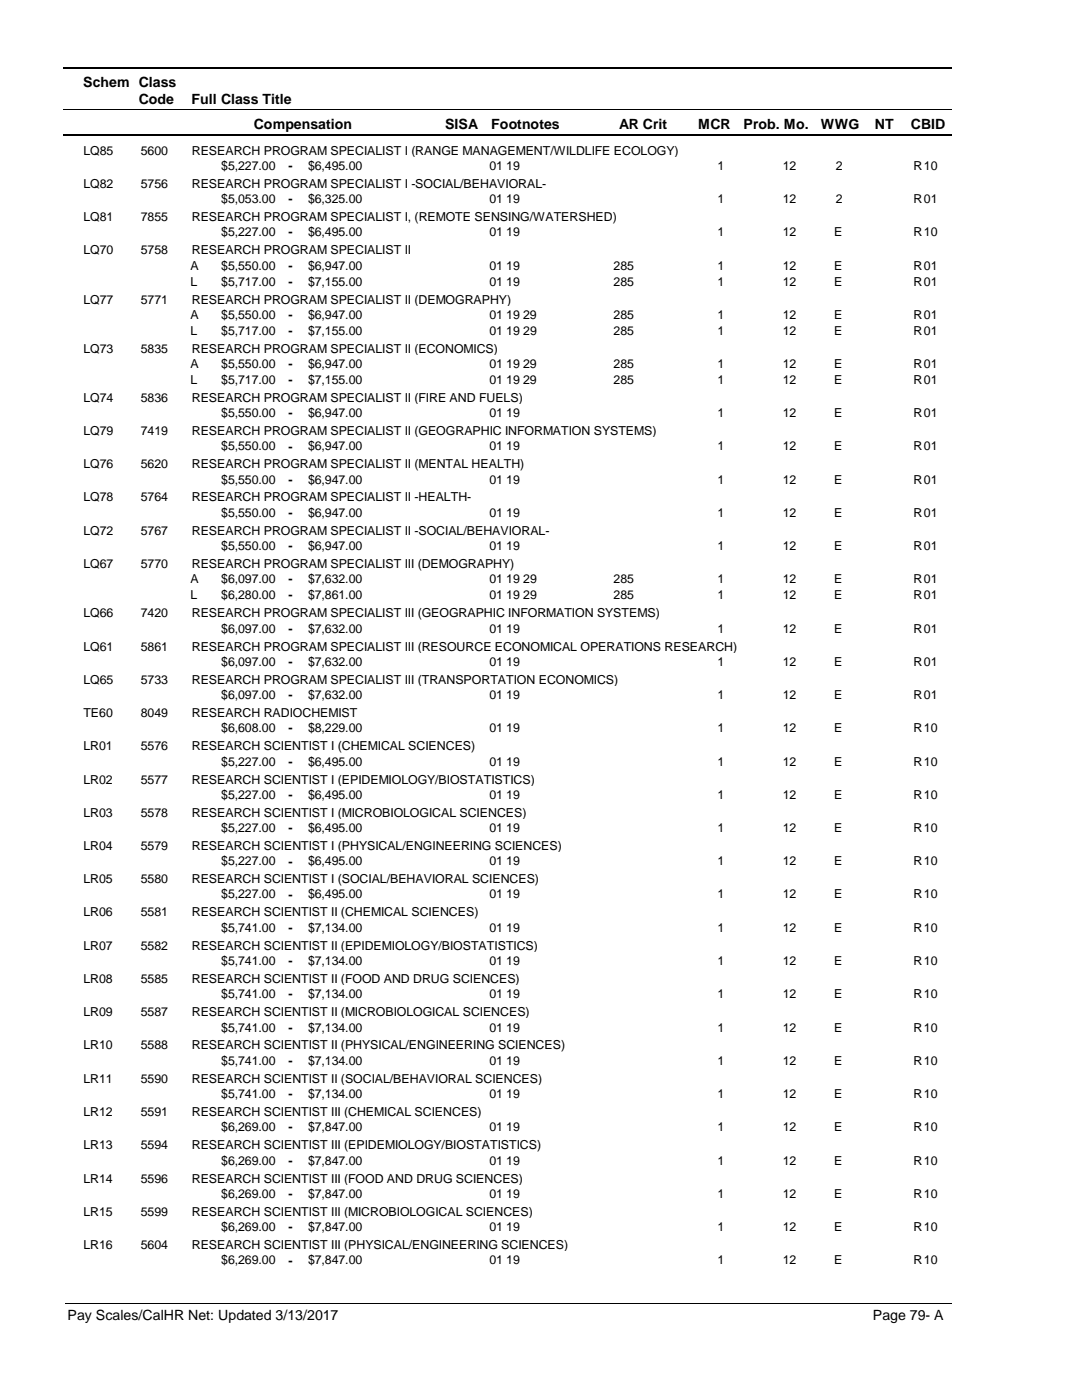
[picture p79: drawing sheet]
<svg xmlns="http://www.w3.org/2000/svg" width="216mm" height="279mm" viewBox="0 0 216 279" stroke-linecap="round" stroke-linejoin="round" font-family="sans-serif">
<defs><g id="words">
<g font-size="2.8">
<text x="16.6" y="17.3">Schem Class</text>
<text x="27.7" y="20.7">Code</text>
<text x="38.2" y="20.7">Full Class Title</text>
<text x="50.6" y="25.7">Compensation</text>
<text x="88.7" y="25.7">SISA</text>
<text x="98" y="25.7">Footnotes</text>
<text x="123.5" y="25.7">AR Crit</text>
<text x="139.2" y="25.7">MCR</text>
<text x="148.3" y="25.7">Prob. Mo.</text>
<text x="163.7" y="25.7">WWG</text>
<text x="174.5" y="25.7">NT</text>
<text x="181.6" y="25.7">CBID</text>
<text x="13.5" y="263.5">Pay Scales/CalHR Net: Updated 3/13/2017</text>
<text x="174.1" y="263.5">Page 79- A</text>
</g>
<g font-size="2.5">
<text x="16.6" y="30.8">LQ85</text>
<text x="28.1" y="30.8">5600</text>
<text x="38.2" y="30.8">RESEARCH PROGRAM SPECIALIST I (RANGE MANAGEMENT/WILDLIFE ECOLOGY)</text>
<text x="44.1" y="33.9">$5,227.00</text>
<text x="57.5" y="33.9">-</text>
<text x="61.4" y="33.9">$6,495.00</text>
<text x="97.6" y="33.9">01 19</text>
<text x="143.1" y="33.9">1</text>
<text x="156.1" y="33.9">12</text>
<text x="166.6" y="33.9">2</text>
<text x="182.2" y="33.9">R</text>
<text x="184.2" y="33.9">10</text>
<text x="16.6" y="37.5">LQ82</text>
<text x="28.1" y="37.5">5756</text>
<text x="38.2" y="37.5">RESEARCH PROGRAM SPECIALIST I -SOCIAL/BEHAVIORAL-</text>
<text x="44.1" y="40.6">$5,053.00</text>
<text x="57.5" y="40.6">-</text>
<text x="61.4" y="40.6">$6,325.00</text>
<text x="97.6" y="40.6">01 19</text>
<text x="143.1" y="40.6">1</text>
<text x="156.1" y="40.6">12</text>
<text x="166.6" y="40.6">2</text>
<text x="182.2" y="40.6">R</text>
<text x="184.2" y="40.6">01</text>
<text x="16.6" y="44.1">LQ81</text>
<text x="28.1" y="44.1">7855</text>
<text x="38.2" y="44.1">RESEARCH PROGRAM SPECIALIST I, (REMOTE SENSING/WATERSHED)</text>
<text x="44.1" y="47.2">$5,227.00</text>
<text x="57.5" y="47.2">-</text>
<text x="61.4" y="47.2">$6,495.00</text>
<text x="97.6" y="47.2">01 19</text>
<text x="143.1" y="47.2">1</text>
<text x="156.1" y="47.2">12</text>
<text x="166.3" y="47.2">E</text>
<text x="182.2" y="47.2">R</text>
<text x="184.2" y="47.2">10</text>
<text x="16.6" y="50.7">LQ70</text>
<text x="28.1" y="50.7">5758</text>
<text x="38" y="53.8">A</text>
<text x="38.2" y="50.7">RESEARCH PROGRAM SPECIALIST II</text>
<text x="44.1" y="53.8">$5,550.00</text>
<text x="57.5" y="53.9">-</text>
<text x="61.4" y="53.8">$6,947.00</text>
<text x="97.6" y="53.8">01 19</text>
<text x="122.4" y="53.8">285</text>
<text x="143.1" y="53.8">1</text>
<text x="156.1" y="53.8">12</text>
<text x="166.3" y="53.8">E</text>
<text x="182.2" y="53.8">R</text>
<text x="184.2" y="53.8">01</text>
<text x="38" y="57">L</text>
<text x="44.1" y="57">$5,717.00</text>
<text x="57.5" y="57">-</text>
<text x="61.4" y="57">$7,155.00</text>
<text x="97.6" y="57">01 19</text>
<text x="122.4" y="57">285</text>
<text x="143.1" y="57">1</text>
<text x="156.1" y="57">12</text>
<text x="166.3" y="57">E</text>
<text x="182.2" y="57">R</text>
<text x="184.2" y="57">01</text>
<text x="16.6" y="60.6">LQ77</text>
<text x="28.1" y="60.6">5771</text>
<text x="38" y="63.6">A</text>
<text x="38.2" y="60.6">RESEARCH PROGRAM SPECIALIST II (DEMOGRAPHY)</text>
<text x="44.1" y="63.6">$5,550.00</text>
<text x="57.5" y="63.7">-</text>
<text x="61.4" y="63.6">$6,947.00</text>
<text x="97.6" y="63.6">01 19 29</text>
<text x="122.4" y="63.6">285</text>
<text x="143.1" y="63.6">1</text>
<text x="156.1" y="63.6">12</text>
<text x="166.3" y="63.6">E</text>
<text x="182.2" y="63.6">R</text>
<text x="184.2" y="63.6">01</text>
<text x="16.6" y="70.4">LQ73</text>
<text x="28.1" y="70.4">5835</text>
<text x="38" y="66.8">L</text>
<text x="38.2" y="70.4">RESEARCH PROGRAM SPECIALIST II (ECONOMICS)</text>
<text x="44.1" y="66.8">$5,717.00</text>
<text x="57.5" y="66.9">-</text>
<text x="61.4" y="66.8">$7,155.00</text>
<text x="97.6" y="66.8">01 19 29</text>
<text x="122.4" y="66.8">285</text>
<text x="143.1" y="66.8">1</text>
<text x="156.1" y="66.8">12</text>
<text x="166.3" y="66.8">E</text>
<text x="182.2" y="66.8">R</text>
<text x="184.2" y="66.8">01</text>
<text x="38" y="73.4">A</text>
<text x="38" y="76.6">L</text>
<text x="44.1" y="73.4">$5,550.00</text>
<text x="44.1" y="76.6">$5,717.00</text>
<text x="57.5" y="73.5">-</text>
<text x="57.5" y="76.6">-</text>
<text x="61.4" y="73.4">$6,947.00</text>
<text x="61.4" y="76.6">$7,155.00</text>
<text x="97.6" y="73.4">01 19 29</text>
<text x="97.6" y="76.6">01 19 29</text>
<text x="122.4" y="73.4">285</text>
<text x="122.4" y="76.6">285</text>
<text x="143.1" y="73.4">1</text>
<text x="143.1" y="76.6">1</text>
<text x="156.1" y="73.4">12</text>
<text x="156.1" y="76.6">12</text>
<text x="166.3" y="73.4">E</text>
<text x="166.3" y="76.6">E</text>
<text x="182.2" y="73.4">R</text>
<text x="182.2" y="76.6">R</text>
<text x="184.2" y="73.4">01</text>
<text x="184.2" y="76.6">01</text>
<text x="16.6" y="80.2">LQ74</text>
<text x="28.1" y="80.2">5836</text>
<text x="38.2" y="80.2">RESEARCH PROGRAM SPECIALIST II (FIRE AND FUELS)</text>
<text x="44.1" y="83.3">$5,550.00</text>
<text x="57.5" y="83.3">-</text>
<text x="61.4" y="83.3">$6,947.00</text>
<text x="97.6" y="83.3">01 19</text>
<text x="143.1" y="83.3">1</text>
<text x="156.1" y="83.3">12</text>
<text x="166.3" y="83.3">E</text>
<text x="182.2" y="83.3">R</text>
<text x="184.2" y="83.3">01</text>
<text x="16.6" y="86.8">LQ79</text>
<text x="28.1" y="86.8">7419</text>
<text x="38.2" y="86.8">RESEARCH PROGRAM SPECIALIST II (GEOGRAPHIC INFORMATION SYSTEMS)</text>
<text x="44.1" y="89.9">$5,550.00</text>
<text x="57.5" y="89.9">-</text>
<text x="61.4" y="89.9">$6,947.00</text>
<text x="97.6" y="89.9">01 19</text>
<text x="143.1" y="89.9">1</text>
<text x="156.1" y="89.9">12</text>
<text x="166.3" y="89.9">E</text>
<text x="182.2" y="89.9">R</text>
<text x="184.2" y="89.9">01</text>
<text x="16.6" y="93.5">LQ76</text>
<text x="28.1" y="93.5">5620</text>
<text x="38.2" y="93.5">RESEARCH PROGRAM SPECIALIST II (MENTAL HEALTH)</text>
<text x="16.6" y="100.1">LQ78</text>
<text x="28.1" y="100.1">5764</text>
<text x="38.2" y="100.1">RESEARCH PROGRAM SPECIALIST II -HEALTH-</text>
<text x="44.1" y="96.5">$5,550.00</text>
<text x="57.5" y="96.6">-</text>
<text x="61.4" y="96.5">$6,947.00</text>
<text x="97.6" y="96.5">01 19</text>
<text x="143.1" y="96.5">1</text>
<text x="156.1" y="96.5">12</text>
<text x="166.3" y="96.5">E</text>
<text x="182.2" y="96.5">R</text>
<text x="184.2" y="96.5">01</text>
<text x="16.6" y="106.7">LQ72</text>
<text x="28.1" y="106.7">5767</text>
<text x="38.2" y="106.7">RESEARCH PROGRAM SPECIALIST II -SOCIAL/BEHAVIORAL-</text>
<text x="44.1" y="103.2">$5,550.00</text>
<text x="57.5" y="103.2">-</text>
<text x="61.4" y="103.2">$6,947.00</text>
<text x="97.6" y="103.2">01 19</text>
<text x="143.1" y="103.2">1</text>
<text x="156.1" y="103.2">12</text>
<text x="166.3" y="103.2">E</text>
<text x="182.2" y="103.2">R</text>
<text x="184.2" y="103.2">01</text>
<text x="16.6" y="113.4">LQ67</text>
<text x="28.1" y="113.4">5770</text>
<text x="38.2" y="113.4">RESEARCH PROGRAM SPECIALIST III (DEMOGRAPHY)</text>
<text x="44.1" y="109.8">$5,550.00</text>
<text x="57.5" y="109.8">-</text>
<text x="61.4" y="109.8">$6,947.00</text>
<text x="97.6" y="109.8">01 19</text>
<text x="143.1" y="109.8">1</text>
<text x="156.1" y="109.8">12</text>
<text x="166.3" y="109.8">E</text>
<text x="182.2" y="109.8">R</text>
<text x="184.2" y="109.8">01</text>
<text x="38" y="116.4">A</text>
<text x="38" y="119.6">L</text>
<text x="44.1" y="116.4">$6,097.00</text>
<text x="44.1" y="119.6">$6,280.00</text>
<text x="57.5" y="116.5">-</text>
<text x="57.5" y="119.6">-</text>
<text x="61.4" y="116.4">$7,632.00</text>
<text x="61.4" y="119.6">$7,861.00</text>
<text x="97.6" y="116.4">01 19 29</text>
<text x="97.6" y="119.6">01 19 29</text>
<text x="122.4" y="116.4">285</text>
<text x="122.4" y="119.6">285</text>
<text x="143.1" y="116.4">1</text>
<text x="143.1" y="119.6">1</text>
<text x="156.1" y="116.4">12</text>
<text x="156.1" y="119.6">12</text>
<text x="166.3" y="116.4">E</text>
<text x="166.3" y="119.6">E</text>
<text x="182.2" y="116.4">R</text>
<text x="182.2" y="119.6">R</text>
<text x="184.2" y="116.4">01</text>
<text x="184.2" y="119.6">01</text>
<text x="16.6" y="123.2">LQ66</text>
<text x="28.1" y="123.2">7420</text>
<text x="38.2" y="123.2">RESEARCH PROGRAM SPECIALIST III (GEOGRAPHIC INFORMATION SYSTEMS)</text>
<text x="16.6" y="129.8">LQ61</text>
<text x="28.1" y="129.8">5861</text>
<text x="38.2" y="129.8">RESEARCH PROGRAM SPECIALIST III (RESOURCE ECONOMICAL OPERATIONS RESEARCH)</text>
<text x="44.1" y="126.3">$6,097.00</text>
<text x="57.5" y="126.3">-</text>
<text x="61.4" y="126.3">$7,632.00</text>
<text x="97.6" y="126.3">01 19</text>
<text x="143.1" y="126.3">1</text>
<text x="156.1" y="126.3">12</text>
<text x="166.3" y="126.3">E</text>
<text x="182.2" y="126.3">R</text>
<text x="184.2" y="126.3">01</text>
<text x="16.6" y="136.5">LQ65</text>
<text x="28.1" y="136.5">5733</text>
<text x="38.2" y="136.5">RESEARCH PROGRAM SPECIALIST III (TRANSPORTATION ECONOMICS)</text>
<text x="44.1" y="132.9">$6,097.00</text>
<text x="57.5" y="132.9">-</text>
<text x="61.4" y="132.9">$7,632.00</text>
<text x="97.6" y="132.9">01 19</text>
<text x="143.1" y="132.9">1</text>
<text x="156.1" y="132.9">12</text>
<text x="166.3" y="132.9">E</text>
<text x="182.2" y="132.9">R</text>
<text x="184.2" y="132.9">01</text>
<text x="16.6" y="143.1">TE60</text>
<text x="28.1" y="143.1">8049</text>
<text x="38.2" y="143.1">RESEARCH RADIOCHEMIST</text>
<text x="44.1" y="139.5">$6,097.00</text>
<text x="57.5" y="139.5">-</text>
<text x="61.4" y="139.5">$7,632.00</text>
<text x="97.6" y="139.5">01 19</text>
<text x="143.1" y="139.5">1</text>
<text x="156.1" y="139.5">12</text>
<text x="166.3" y="139.5">E</text>
<text x="182.2" y="139.5">R</text>
<text x="184.2" y="139.5">01</text>
<text x="16.6" y="149.7">LR01</text>
<text x="28.1" y="149.7">5576</text>
<text x="38.2" y="149.7">RESEARCH SCIENTIST I (CHEMICAL SCIENCES)</text>
<text x="44.1" y="146.2">$6,608.00</text>
<text x="57.5" y="146.2">-</text>
<text x="61.4" y="146.2">$8,229.00</text>
<text x="97.6" y="146.2">01 19</text>
<text x="143.1" y="146.2">1</text>
<text x="156.1" y="146.2">12</text>
<text x="166.3" y="146.2">E</text>
<text x="182.2" y="146.2">R</text>
<text x="184.2" y="146.2">10</text>
<text x="44.1" y="152.8">$5,227.00</text>
<text x="57.5" y="152.8">-</text>
<text x="61.4" y="152.8">$6,495.00</text>
<text x="97.6" y="152.8">01 19</text>
<text x="143.1" y="152.8">1</text>
<text x="156.1" y="152.8">12</text>
<text x="166.3" y="152.8">E</text>
<text x="182.2" y="152.8">R</text>
<text x="184.2" y="152.8">10</text>
<text x="16.6" y="156.4">LR02</text>
<text x="28.1" y="156.4">5577</text>
<text x="38.2" y="156.4">RESEARCH SCIENTIST I (EPIDEMIOLOGY/BIOSTATISTICS)</text>
<text x="44.1" y="159.4">$5,227.00</text>
<text x="57.5" y="159.4">-</text>
<text x="61.4" y="159.4">$6,495.00</text>
<text x="97.6" y="159.4">01 19</text>
<text x="143.1" y="159.4">1</text>
<text x="156.1" y="159.4">12</text>
<text x="166.3" y="159.4">E</text>
<text x="182.2" y="159.4">R</text>
<text x="184.2" y="159.4">10</text>
<text x="16.6" y="163">LR03</text>
<text x="28.1" y="163">5578</text>
<text x="38.2" y="163">RESEARCH SCIENTIST I (MICROBIOLOGICAL SCIENCES)</text>
<text x="44.1" y="166.1">$5,227.00</text>
<text x="57.5" y="166.1">-</text>
<text x="61.4" y="166.1">$6,495.00</text>
<text x="97.6" y="166.1">01 19</text>
<text x="143.1" y="166.1">1</text>
<text x="156.1" y="166.1">12</text>
<text x="166.3" y="166.1">E</text>
<text x="182.2" y="166.1">R</text>
<text x="184.2" y="166.1">10</text>
<text x="16.6" y="169.6">LR04</text>
<text x="28.1" y="169.6">5579</text>
<text x="38.2" y="169.6">RESEARCH SCIENTIST I (PHYSICAL/ENGINEERING SCIENCES)</text>
<text x="44.1" y="172.7">$5,227.00</text>
<text x="57.5" y="172.8">-</text>
<text x="61.4" y="172.7">$6,495.00</text>
<text x="97.6" y="172.7">01 19</text>
<text x="143.1" y="172.7">1</text>
<text x="156.1" y="172.7">12</text>
<text x="166.3" y="172.7">E</text>
<text x="182.2" y="172.7">R</text>
<text x="184.2" y="172.7">10</text>
<text x="16.6" y="176.3">LR05</text>
<text x="28.1" y="176.3">5580</text>
<text x="38.2" y="176.3">RESEARCH SCIENTIST I (SOCIAL/BEHAVIORAL SCIENCES)</text>
<text x="44.1" y="179.3">$5,227.00</text>
<text x="57.5" y="179.4">-</text>
<text x="61.4" y="179.3">$6,495.00</text>
<text x="97.6" y="179.3">01 19</text>
<text x="143.1" y="179.3">1</text>
<text x="156.1" y="179.3">12</text>
<text x="166.3" y="179.3">E</text>
<text x="182.2" y="179.3">R</text>
<text x="184.2" y="179.3">10</text>
<text x="16.6" y="182.9">LR06</text>
<text x="28.1" y="182.9">5581</text>
<text x="38.2" y="182.9">RESEARCH SCIENTIST II (CHEMICAL SCIENCES)</text>
<text x="44.1" y="186">$5,741.00</text>
<text x="61.4" y="186">$7,134.00</text>
<text x="97.6" y="186">01 19</text>
<text x="143.1" y="186">1</text>
<text x="156.1" y="186">12</text>
<text x="166.3" y="186">E</text>
<text x="182.2" y="186">R</text>
<text x="184.2" y="186">10</text>
<text x="16.6" y="189.6">LR07</text>
<text x="28.1" y="189.6">5582</text>
<text x="38.2" y="189.6">RESEARCH SCIENTIST II (EPIDEMIOLOGY/BIOSTATISTICS)</text>
<text x="57.5" y="186">-</text>
<text x="16.6" y="196.2">LR08</text>
<text x="28.1" y="196.2">5585</text>
<text x="38.2" y="196.2">RESEARCH SCIENTIST II (FOOD AND DRUG SCIENCES)</text>
<text x="44.1" y="192.6">$5,741.00</text>
<text x="57.5" y="192.7">-</text>
<text x="61.4" y="192.6">$7,134.00</text>
<text x="97.6" y="192.6">01 19</text>
<text x="143.1" y="192.6">1</text>
<text x="156.1" y="192.6">12</text>
<text x="166.3" y="192.6">E</text>
<text x="182.2" y="192.6">R</text>
<text x="184.2" y="192.6">10</text>
<text x="16.6" y="202.8">LR09</text>
<text x="28.1" y="202.8">5587</text>
<text x="38.2" y="202.8">RESEARCH SCIENTIST II (MICROBIOLOGICAL SCIENCES)</text>
<text x="44.1" y="199.2">$5,741.00</text>
<text x="57.5" y="199.3">-</text>
<text x="61.4" y="199.2">$7,134.00</text>
<text x="97.6" y="199.2">01 19</text>
<text x="143.1" y="199.2">1</text>
<text x="156.1" y="199.2">12</text>
<text x="166.3" y="199.2">E</text>
<text x="182.2" y="199.2">R</text>
<text x="184.2" y="199.2">10</text>
<text x="16.6" y="209.5">LR10</text>
<text x="28.1" y="209.5">5588</text>
<text x="38.2" y="209.5">RESEARCH SCIENTIST II (PHYSICAL/ENGINEERING SCIENCES)</text>
<text x="44.1" y="205.9">$5,741.00</text>
<text x="57.5" y="205.9">-</text>
<text x="61.4" y="205.9">$7,134.00</text>
<text x="97.6" y="205.9">01 19</text>
<text x="143.1" y="205.9">1</text>
<text x="156.1" y="205.9">12</text>
<text x="166.3" y="205.9">E</text>
<text x="182.2" y="205.9">R</text>
<text x="184.2" y="205.9">10</text>
<text x="44.1" y="212.5">$5,741.00</text>
<text x="57.5" y="212.6">-</text>
<text x="61.4" y="212.5">$7,134.00</text>
<text x="97.6" y="212.5">01 19</text>
<text x="143.1" y="212.5">1</text>
<text x="156.1" y="212.5">12</text>
<text x="166.3" y="212.5">E</text>
<text x="182.2" y="212.5">R</text>
<text x="184.2" y="212.5">10</text>
<text x="16.6" y="216.1">LR11</text>
<text x="28.1" y="216.1">5590</text>
<text x="38.2" y="216.1">RESEARCH SCIENTIST II (SOCIAL/BEHAVIORAL SCIENCES)</text>
<text x="44.1" y="219.1">$5,741.00</text>
<text x="57.5" y="219.2">-</text>
<text x="61.4" y="219.1">$7,134.00</text>
<text x="97.6" y="219.1">01 19</text>
<text x="143.1" y="219.1">1</text>
<text x="156.1" y="219.1">12</text>
<text x="166.3" y="219.1">E</text>
<text x="182.2" y="219.1">R</text>
<text x="184.2" y="219.1">10</text>
<text x="16.6" y="222.7">LR12</text>
<text x="28.1" y="222.7">5591</text>
<text x="38.2" y="222.7">RESEARCH SCIENTIST III (CHEMICAL SCIENCES)</text>
<text x="44.1" y="225.8">$6,269.00</text>
<text x="57.5" y="225.8">-</text>
<text x="61.4" y="225.8">$7,847.00</text>
<text x="97.6" y="225.8">01 19</text>
<text x="143.1" y="225.8">1</text>
<text x="156.1" y="225.8">12</text>
<text x="166.3" y="225.8">E</text>
<text x="182.2" y="225.8">R</text>
<text x="184.2" y="225.8">10</text>
<text x="16.6" y="229.4">LR13</text>
<text x="28.1" y="229.4">5594</text>
<text x="38.2" y="229.4">RESEARCH SCIENTIST III (EPIDEMIOLOGY/BIOSTATISTICS)</text>
<text x="44.1" y="232.4">$6,269.00</text>
<text x="57.5" y="232.5">-</text>
<text x="61.4" y="232.4">$7,847.00</text>
<text x="97.6" y="232.4">01 19</text>
<text x="143.1" y="232.4">1</text>
<text x="156.1" y="232.4">12</text>
<text x="166.3" y="232.4">E</text>
<text x="182.2" y="232.4">R</text>
<text x="184.2" y="232.4">10</text>
<text x="16.6" y="236">LR14</text>
<text x="28.1" y="236">5596</text>
<text x="38.2" y="236">RESEARCH SCIENTIST III (FOOD AND DRUG SCIENCES)</text>
<text x="44.1" y="239">$6,269.00</text>
<text x="57.5" y="239.1">-</text>
<text x="61.4" y="239">$7,847.00</text>
<text x="97.6" y="239">01 19</text>
<text x="143.1" y="239">1</text>
<text x="156.1" y="239">12</text>
<text x="166.3" y="239">E</text>
<text x="182.2" y="239">R</text>
<text x="184.2" y="239">10</text>
<text x="16.6" y="242.6">LR15</text>
<text x="28.1" y="242.6">5599</text>
<text x="38.2" y="242.6">RESEARCH SCIENTIST III (MICROBIOLOGICAL SCIENCES)</text>
<text x="44.1" y="245.7">$6,269.00</text>
<text x="57.5" y="245.7">-</text>
<text x="61.4" y="245.7">$7,847.00</text>
<text x="97.6" y="245.7">01 19</text>
<text x="143.1" y="245.7">1</text>
<text x="156.1" y="245.7">12</text>
<text x="166.3" y="245.7">E</text>
<text x="182.2" y="245.7">R</text>
<text x="184.2" y="245.7">10</text>
<text x="16.6" y="249.3">LR16</text>
<text x="28.1" y="249.3">5604</text>
<text x="38.2" y="249.3">RESEARCH SCIENTIST III (PHYSICAL/ENGINEERING SCIENCES)</text>
<text x="44.1" y="252.4">$6,269.00</text>
<text x="57.5" y="252.4">-</text>
<text x="61.4" y="252.4">$7,847.00</text>
<text x="97.6" y="252.4">01 19</text>
<text x="143.1" y="252.4">1</text>
<text x="156.1" y="252.4">12</text>
<text x="166.3" y="252.4">E</text>
<text x="182.2" y="252.4">R</text>
<text x="184.2" y="252.4">10</text>
</g>
</g></defs>
<path d="M12.7 13.5h177.1" fill="none" stroke="#000" stroke-width=".36"/>
<path d="M12.7 21.9h177.1" fill="none" stroke="#000" stroke-width=".2"/>
<path d="M12.7 27h177.1" fill="none" stroke="#000" stroke-width=".35"/>
<g fill="#fff">
<path d="M40.4 31.3h16.2v3h-16.2z" fill-rule="evenodd"/>
<path d="M183.9 31.3h4.1v3h-4.1z" fill-rule="evenodd"/>
<path d="M40.4 37.9h16.2v3h-16.2z" fill-rule="evenodd"/>
<path d="M183.9 37.9h4.1v3h-4.1z" fill-rule="evenodd"/>
<path d="M40.4 44.6h16.2v2.9h-16.2z" fill-rule="evenodd"/>
<path d="M183.9 44.6h4.1v2.9h-4.1z" fill-rule="evenodd"/>
<path d="M40.4 51.2h16.2v3h-16.2z" fill-rule="evenodd"/>
<path d="M183.9 51.2h4.1v3h-4.1z" fill-rule="evenodd"/>
<path d="M40.4 54.4h16.2v3h-16.2z" fill-rule="evenodd"/>
<path d="M183.9 54.4h4.1v3h-4.1z" fill-rule="evenodd"/>
<path d="M40.4 61h16.2v3h-16.2z" fill-rule="evenodd"/>
<path d="M183.9 61h4.1v3h-4.1z" fill-rule="evenodd"/>
<path d="M40.4 64.2h16.2v3h-16.2z" fill-rule="evenodd"/>
<path d="M183.9 64.2h4.1v3h-4.1z" fill-rule="evenodd"/>
<path d="M40.4 70.8h16.2v3h-16.2z" fill-rule="evenodd"/>
<path d="M183.9 70.8h4.1v3h-4.1z" fill-rule="evenodd"/>
<path d="M40.4 74h16.2v3h-16.2z" fill-rule="evenodd"/>
<path d="M183.9 74h4.1v3h-4.1z" fill-rule="evenodd"/>
<path d="M40.4 80.6h16.2v3h-16.2z" fill-rule="evenodd"/>
<path d="M183.9 80.6h4.1v3h-4.1z" fill-rule="evenodd"/>
<path d="M40.4 87.3h16.2v3h-16.2z" fill-rule="evenodd"/>
<path d="M183.9 87.3h4.1v3h-4.1z" fill-rule="evenodd"/>
<path d="M40.4 93.9h16.2v3h-16.2z" fill-rule="evenodd"/>
<path d="M183.9 93.9h4.1v3h-4.1z" fill-rule="evenodd"/>
<path d="M40.4 100.5h16.2v3h-16.2z" fill-rule="evenodd"/>
<path d="M183.9 100.5h4.1v3h-4.1z" fill-rule="evenodd"/>
<path d="M40.4 107.2h16.2v3h-16.2z" fill-rule="evenodd"/>
<path d="M183.9 107.2h4.1v3h-4.1z" fill-rule="evenodd"/>
<path d="M40.4 113.8h16.2v3h-16.2z" fill-rule="evenodd"/>
<path d="M183.9 113.8h4.1v3h-4.1z" fill-rule="evenodd"/>
<path d="M40.4 117h16.2v3h-16.2z" fill-rule="evenodd"/>
<path d="M183.9 117h4.1v3h-4.1z" fill-rule="evenodd"/>
<path d="M40.4 123.6h16.2v3h-16.2z" fill-rule="evenodd"/>
<path d="M183.9 123.6h4.1v3h-4.1z" fill-rule="evenodd"/>
<path d="M40.4 130.3h16.2v3h-16.2z" fill-rule="evenodd"/>
<path d="M183.9 130.3h4.1v3h-4.1z" fill-rule="evenodd"/>
<path d="M40.4 136.9h16.2v3h-16.2z" fill-rule="evenodd"/>
<path d="M183.9 136.9h4.1v3h-4.1z" fill-rule="evenodd"/>
<path d="M40.4 143.5h16.2v3h-16.2z" fill-rule="evenodd"/>
<path d="M183.9 143.5h4.1v3h-4.1z" fill-rule="evenodd"/>
<path d="M40.4 150.2h16.2v3h-16.2z" fill-rule="evenodd"/>
<path d="M183.9 150.2h4.1v3h-4.1z" fill-rule="evenodd"/>
<path d="M40.4 156.8h16.2v3h-16.2z" fill-rule="evenodd"/>
<path d="M183.9 156.8h4.1v3h-4.1z" fill-rule="evenodd"/>
<path d="M40.4 163.5h16.2v2.9h-16.2z" fill-rule="evenodd"/>
<path d="M183.9 163.5h4.1v2.9h-4.1z" fill-rule="evenodd"/>
<path d="M40.4 170.1h16.2v3h-16.2z" fill-rule="evenodd"/>
<path d="M183.9 170.1h4.1v3h-4.1z" fill-rule="evenodd"/>
<path d="M40.4 176.7h16.2v3h-16.2z" fill-rule="evenodd"/>
<path d="M183.9 176.7h4.1v3h-4.1z" fill-rule="evenodd"/>
<path d="M40.4 183.4h16.2v2.9h-16.2z" fill-rule="evenodd"/>
<path d="M183.9 183.4h4.1v2.9h-4.1z" fill-rule="evenodd"/>
<path d="M40.4 190h16.2v3h-16.2z" fill-rule="evenodd"/>
<path d="M183.9 190h4.1v3h-4.1z" fill-rule="evenodd"/>
<path d="M40.4 196.6h16.2v3h-16.2z" fill-rule="evenodd"/>
<path d="M183.9 196.6h4.1v3h-4.1z" fill-rule="evenodd"/>
<path d="M40.4 203.3h16.2v3h-16.2z" fill-rule="evenodd"/>
<path d="M183.9 203.3h4.1v3h-4.1z" fill-rule="evenodd"/>
<path d="M40.4 209.9h16.2v3h-16.2z" fill-rule="evenodd"/>
<path d="M183.9 209.9h4.1v3h-4.1z" fill-rule="evenodd"/>
<path d="M40.4 216.5h16.2v3h-16.2z" fill-rule="evenodd"/>
<path d="M183.9 216.5h4.1v3h-4.1z" fill-rule="evenodd"/>
<path d="M40.4 223.2h16.2v3h-16.2z" fill-rule="evenodd"/>
<path d="M183.9 223.2h4.1v3h-4.1z" fill-rule="evenodd"/>
<path d="M40.4 229.8h16.2v3h-16.2z" fill-rule="evenodd"/>
<path d="M183.9 229.8h4.1v3h-4.1z" fill-rule="evenodd"/>
<path d="M40.4 236.4h16.2v3h-16.2z" fill-rule="evenodd"/>
<path d="M183.9 236.4h4.1v3h-4.1z" fill-rule="evenodd"/>
<path d="M40.4 243.1h16.2v3h-16.2z" fill-rule="evenodd"/>
<path d="M183.9 243.1h4.1v3h-4.1z" fill-rule="evenodd"/>
<path d="M40.4 249.7h16.2v3h-16.2z" fill-rule="evenodd"/>
<path d="M183.9 249.7h4.1v3h-4.1z" fill-rule="evenodd"/>
</g>
<path d="M13.1 260.1h176.7" fill="none" stroke="#000" stroke-width=".2"/>
<use href="#words"/>
</svg>
